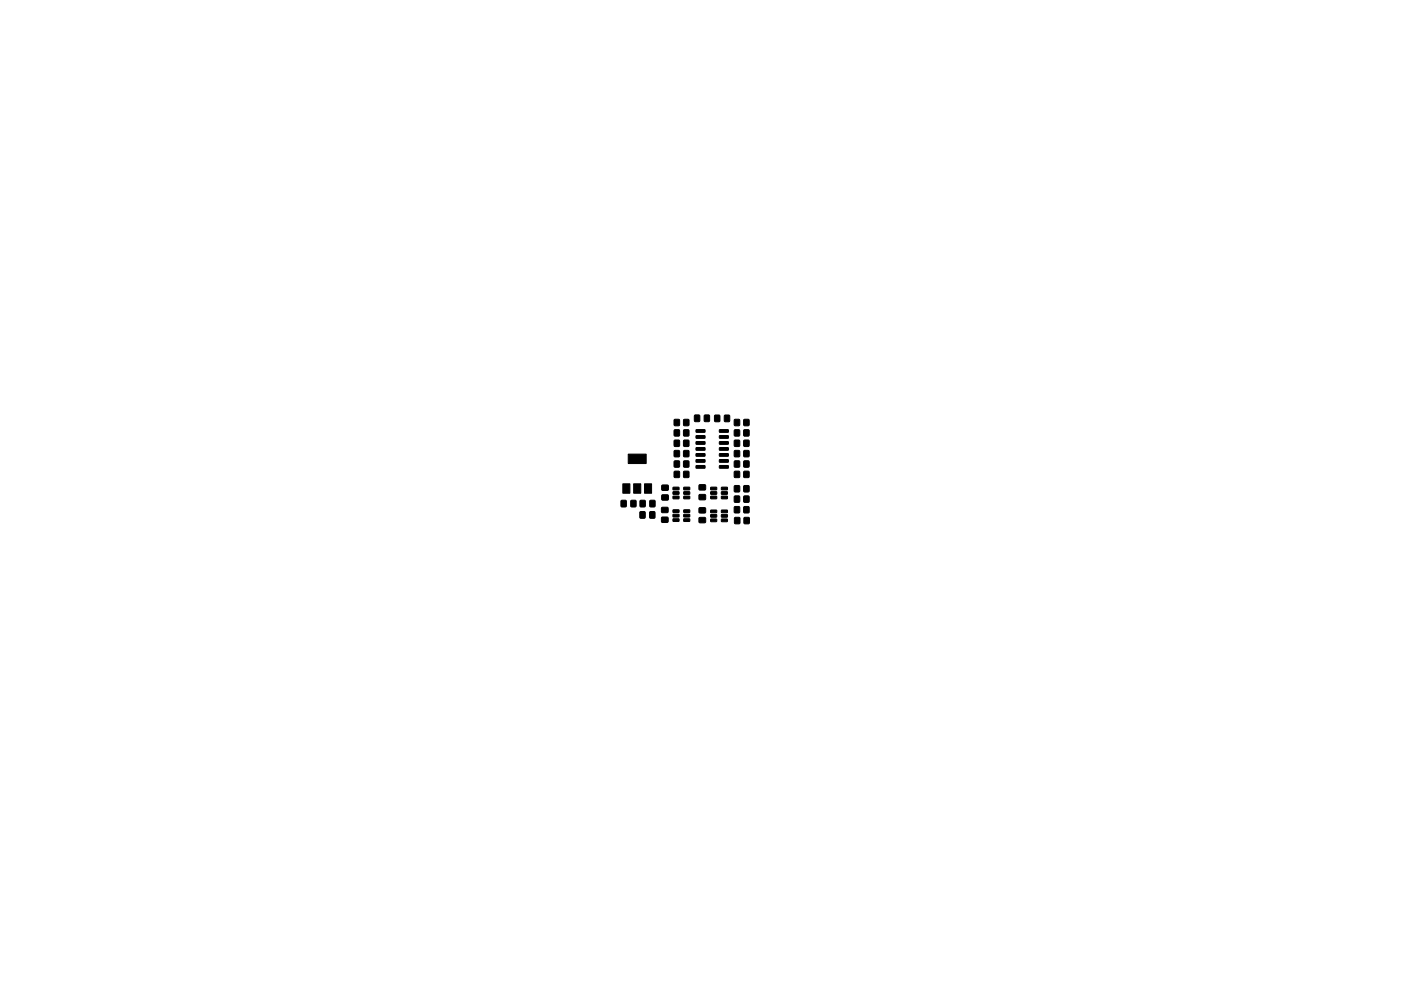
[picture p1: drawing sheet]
<svg xmlns="http://www.w3.org/2000/svg" width="297mm" height="210mm" viewBox="0 0 297 210" stroke-linecap="round" stroke-linejoin="round" font-family="sans-serif">
<g fill="#000" stroke="#000" stroke-width=".21">
<path d="M133.2 96.3h3.8v2h-3.8zM143 97.8h1v1.3h-1zM143 89h1v1.3h-1zM143 95.6h1v1.3h-1zM143 93.4h1v1.3h-1zM143 91.2h1v1.3h-1zM145 97.8h1v1.3h-1zM145 89h1v1.3h-1zM145 95.6h1v1.3h-1zM145 93.4h1v1.3h-1zM145 91.2h1v1.3h-1zM147.6 91.2l1.8-.1 .1 .5-1.9 .1z"/>
<path d="M147.6 92.5l1.8-.1 .1 .5-1.9 .1zM147.6 93.7h1.8l.1 .5-1.9 .1zM147.6 95h1.8l.1 .5h-1.9zM147.6 96.3l1.8-.1 .1 .5-1.9 .1zM147.6 97.5h1.8l.1 .5-1.9 .1zM147.6 98.8h1.8l.1 .5h-1.9zM147.3 88.1h1v1.3h-1zM149.4 88.1h1v1.3h-1zM152.5 98.8h1.9v.5h-1.8zM152.5 97.5h1.9v.5l-1.8 .1zM152.5 96.3l1.9-.1v.5l-1.8 .1zM152.5 95h1.9v.5h-1.8z"/>
<path d="M152.5 93.7h1.9v.5l-1.8 .1zM152.5 92.5l1.9-.1v.5l-1.8 .1zM152.5 91.2l1.9-.1v.5l-1.8 .1zM151.5 88.1h1.1v1.3h-1.1zM153.6 88.1h1v1.3h-1zM155.7 91.2h1.1v1.3h-1.1zM155.7 97.8h1.1v1.3h-1.1zM155.7 95.6h1.1v1.3h-1.1zM155.7 89h1.1v1.3h-1.1zM155.7 93.4h1.1v1.3h-1.1zM157.7 91.2h1.1v1.3h-1.1zM157.7 97.8h1.1v1.3h-1.1z"/>
<path d="M157.7 95.6h1.1v1.3h-1.1zM157.7 89h1.1v1.3h-1.1zM157.7 93.4h1.1v1.3h-1.1zM131.7 106.2h1v1.3h-1zM132.1 102.6h1.4v2h-1.4zM133.8 106.2h1v1.3h-1zM134.3 102.6h1.6v2h-1.6zM135.7 108.6h1v1.3h-1zM135.7 106.2h1.1v1.3h-1.1zM136.6 102.6h1.6v2h-1.6zM137.8 108.6h1v1.3h-1zM137.8 106.2h1v1.3h-1z"/>
<path d="M140.3 109.8h1.3v1h-1.3zM140.3 107.7h1.3v1h-1.3zM140.3 105h1.4v1.1h-1.4zM140.3 103h1.4v1h-1.4zM142.7 108.2h1.2l.1 .5h-1.2zM142.7 109.1h1.2l.1 .5-1.2 .1zM142.7 110.1h1.2l.1 .5h-1.2zM142.7 103.4h1.2l.1 .5h-1.2zM142.7 104.3h1.2l.1 .5-1.2 .1zM142.7 105.3h1.2l.1 .5h-1.2zM143 100h1v1.3h-1zM145 100h1v1.3h-1z"/>
<path d="M145 110.1h1.2l.1 .5h-1.3zM145 109.1h1.2l.1 .5-1.3 .1zM145 108.2h1.2l.1 .5h-1.3zM145 105.3h1.2l.1 .5h-1.3zM145 104.3h1.2l.1 .5-1.3 .1zM145 103.4h1.2l.1 .5h-1.3zM148.2 105h1.4v1h-1.4zM148.2 102.9h1.4v1h-1.4zM148.2 109.8h1.4v1.1h-1.4zM148.2 107.8h1.4v1h-1.4zM150.7 103.4h1.2l.1 .5h-1.3zM150.7 104.3h1.2l.1 .5-1.3 .1z"/>
<path d="M150.7 105.3h1.2l.1 .5h-1.3zM150.7 108.2h1.2l.1 .5-1.3 .1zM150.7 109.2h1.2l.1 .5h-1.3zM150.7 110.1h1.2l.1 .5-1.3 .1zM153 105.3h1.2v.5h-1.2zM153 104.3h1.2v.5l-1.2 .1zM153 103.4h1.2v.5h-1.2zM153 110.1h1.2v.5l-1.2 .1zM153 109.2h1.2v.5h-1.2zM153 108.2h1.2v.5l-1.2 .1zM155.7 107.5h1.1v1.3h-1.1zM155.7 105.3h1.1v1.2h-1.1z"/>
<path d="M155.7 103.1h1.1v1.2h-1.1zM155.8 109.8h1v1.3h-1zM155.7 100h1.1v1.3h-1.1zM157.7 107.5h1.1v1.3h-1.1zM157.7 105.3h1.1v1.2h-1.1zM157.7 103.1h1.1v1.2h-1.1zM157.8 109.8h1v1.3h-1zM157.7 100h1.1v1.3h-1.1z"/>
</g>
</svg>
